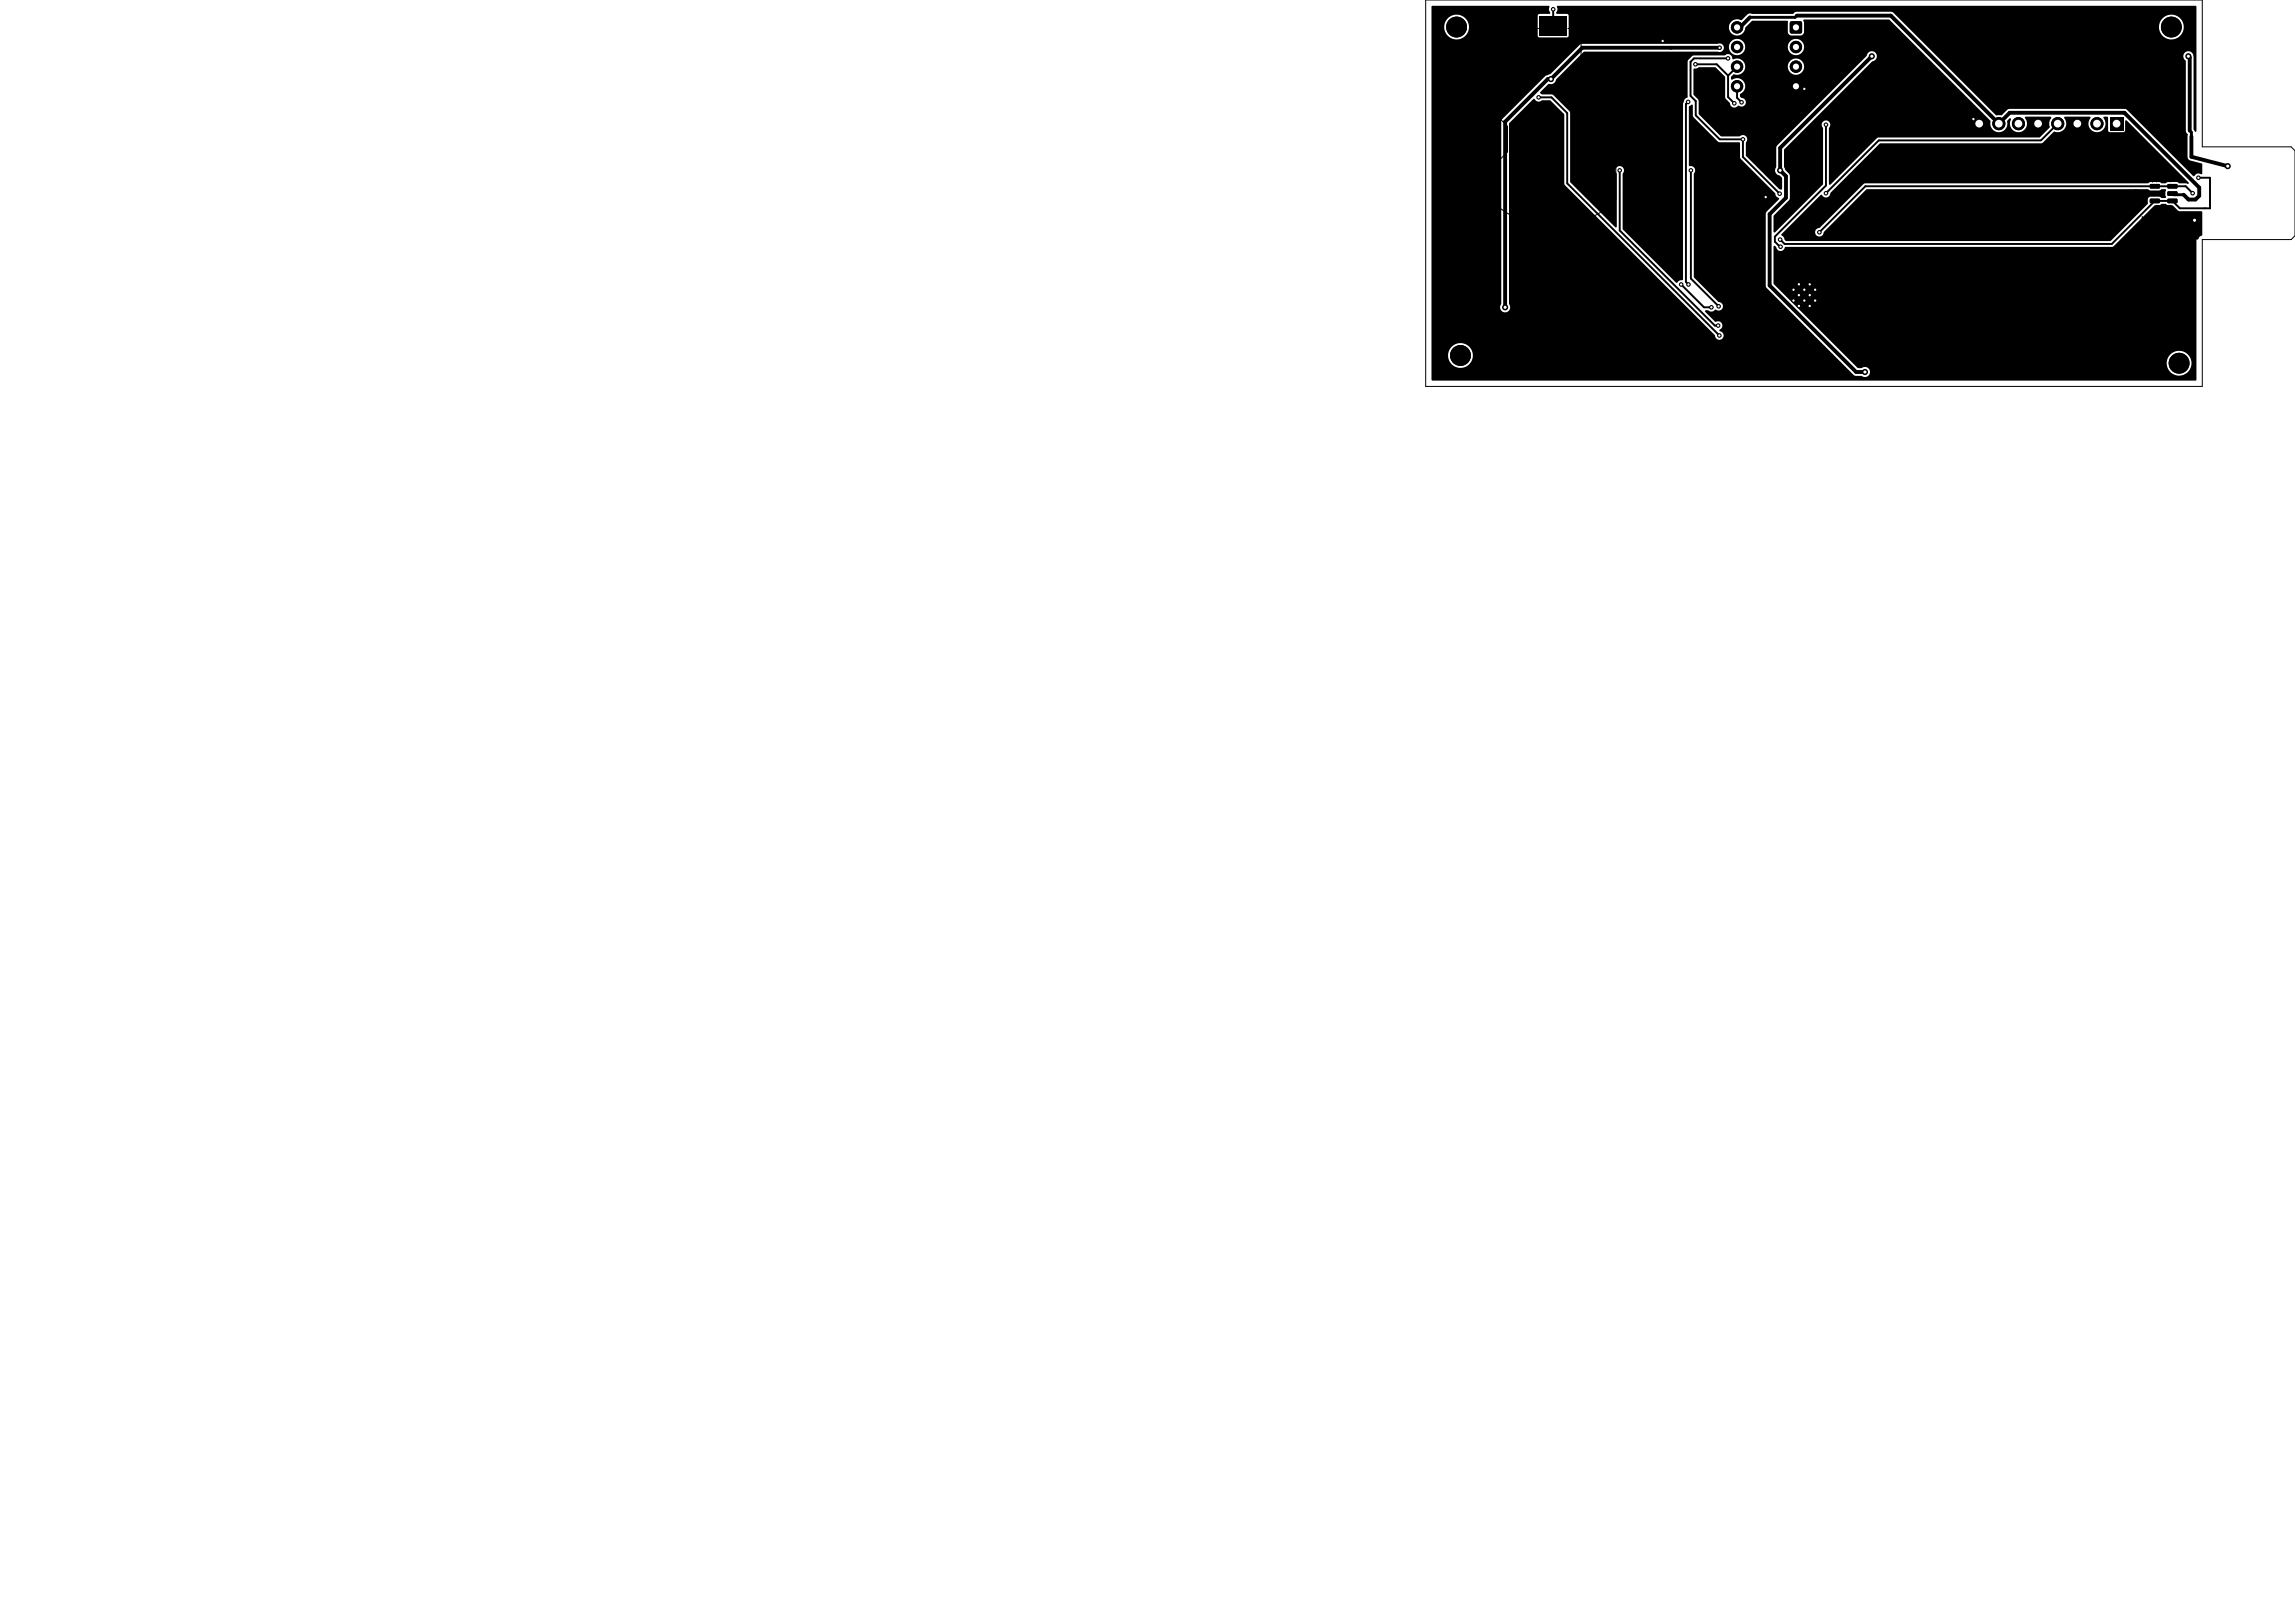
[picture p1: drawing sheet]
<svg xmlns="http://www.w3.org/2000/svg" width="297mm" height="210mm" viewBox="0 0 297 210" stroke-linecap="round" stroke-linejoin="round" font-family="sans-serif">
<defs><g id="words">
<text font-size=".9" x="276.9" y="29.2">USB ESD</text>
<text font-size=".8" x="275.1" y="25.6">U5</text>
</g></defs>
<g fill="#000">
<path d="M185.3 .8h15.1l.1 .1a.66 .66 0 0 0 .1 .8l-.1 .1-1.4 .1-.1 1.5h-8.9a1.61 1.61 0 0 0-2.4-1.3 1.61 1.61 0 0 0 0 2.8 1.61 1.61 0 0 0 2.4-1.3v-.2h8.9v1.2l.1 .2h3.8l.1-.2v-2.6l-.2-.2h-1.3l-.1-.1a.75 .75 0 0 0 .1-.9h.1h82.6l.1 .1v2.5h-1.7a1.61 1.61 0 0 0-2.4-1.3 1.61 1.61 0 0 0 0 2.8 1.61 1.61 0 0 0 2.4-1.3v-.2h1.7v13.5l-.2 .2-.2-.4v-9.4a.67 .67 0 0 0-1.1-.6 .67 .67 0 0 0 .1 1.2v9.1l.2 .4v3l.1 .2 .2 .2 1.6 .4v1.2l-.2 .1a.6 .6 0 0 0-.9 .3h-.1l-8.7-8.7h-15.1l-.2 .1-.8 .7h-.7l-13.4-13.3-12.4-.1-.5 .3-5.6-.1-.2 .1-.8 .8a1.07 1.07 0 0 0-1.6 .6 1.07 1.07 0 0 0 .8 1.4 1.07 1.07 0 0 0 1.3-1.1l.9-.8h4.5l.1 .1v1.4l.1 .3 .3 .1h1.2l.3-.1 .2-.3v-1.3l-.1-.2 .1-.2h11l3.4 3.5h-14.4a1.06 1.06 0 0 0-1.1-1 1.06 1.06 0 0 0-1 1h-5.6v-.2a1.06 1.06 0 0 0-1.7-.5 1.06 1.06 0 0 0 .3 1.8 1.06 1.06 0 0 0 1.4-1.1h5.6v.2a1.06 1.06 0 0 0 1.1 .9 1.06 1.06 0 0 0 1-1.1h14.4l9.7 9.6a1.15 1.15 0 0 0 1.1 1.5 1.15 1.15 0 0 0 1.1-1.5l.3-.3h.1v.2a1.11 1.11 0 0 0 1.2 1.6 1.11 1.11 0 0 0 .6-1.9l.2-.1h3.1l.2 .1v.1a1.41 1.41 0 0 0-.3 1.2l-1.3 1.3h-20.8l-.2 .1-6.1 6-.1-.1v-7.2a.57 .57 0 0 0 0-.8 .57 .57 0 0 0-.8 0 .57 .57 0 0 0 0 .8v7.2l-6.2 6.3h-.1l-.1-.1v-2.1l2-2 .1-.2v-3l-.1-.2-.5-.5-.1-.4v-2.3l11.4-11.3a.67 .67 0 0 0 .6-.7 .67 .67 0 0 0-.7-.7 .67 .67 0 0 0-.6 .7l-1.3 1.2h-6.8a1.06 1.06 0 0 0-1.6-.8 1.06 1.06 0 0 0 0 1.8 1.06 1.06 0 0 0 1.6-.8v-.2h6.8l-10.3 10.3-.1 .3v2.5a.7 .7 0 0 0 .4 1.1l.3 .4v1.3l-.1 .1h-.2l-4.3-4.3-.1-1.7a.58 .58 0 0 0 0-.9 .58 .58 0 0 0-.8 .1h-2.4l-2.9-2.9v-1.8l-.6-.8v-3.3l.7-.2h2.1l1.2 1.2 .1 2.7 .6 .7a.6 .6 0 0 0 .4 .6 .6 .6 0 0 0 .7-.2 .58 .58 0 0 0 .9-.3 .58 .58 0 0 0-.6-.8l-.1-.2v-.2a1.09 1.09 0 0 0 .5-1.6 1.09 1.09 0 0 0-1.6-.3l-.1-.3 .4-.4a1.08 1.08 0 0 0 1.5-1.1 1.08 1.08 0 0 0-1.7-.8v-.1a.58 .58 0 0 0-.4-.6 .58 .58 0 0 0-.6 .2h-4l-.7 .6-.1 .1v4.7a1.06 1.06 0 0 0-.6 .8v22.7l-.1 .2a.91 .91 0 0 0-.7 .3l-7-6.9v-7.2a.57 .57 0 0 0 0-.8 .57 .57 0 0 0-.8 0 .57 .57 0 0 0 0 .8v6.8l-.1 .1-5.9-5.8v-9l-.1-.2-2.1-2.1-.2-.1h-1.3l-.2-.2v-.1l1.1-1.1a.7 .7 0 0 0 1-.5l3.6-3.6h17.3a.56 .56 0 0 0 .8-.6 .56 .56 0 0 0-.8-.4h-17.7l-3.9 3.9-.7 .2-5.6 5.6-.1 .3v23.6a.67 .67 0 0 0 0 .9 .67 .67 0 0 0 .9 0 .67 .67 0 0 0 .1-.9v-23.3l3.2-3.2a.72 .72 0 0 0 1 .2h1.2l1.7 1.8v9l.1 .2 19.4 19.4a.58 .58 0 0 0 .6 .6 .58 .58 0 0 0 .6-.6 .58 .58 0 0 0-.6-.6v-.1a.58 .58 0 0 0 .3-.8 .58 .58 0 0 0-.8-.2l-1.3-1.4v-.1l.3-.1a.61 .61 0 0 0 .9 0h.2a.57 .57 0 0 0 .9-.3 .57 .57 0 0 0-.6-.8l-3.2-3.2v-13.3a.59 .59 0 0 0 .1-.7 .59 .59 0 0 0-.7-.3v-.1v-7.6l.3-.3 .2 .2v1.3l.1 .2 3.1 3.1 .2 .1 2.7 .1v1.9l.1 .1 4.4 4.5a.75 .75 0 0 0 .5 .7v.1l-1.6 1.6-.1 .2v9.5l8.7 8.8h-46.6a1.61 1.61 0 0 0-2.4-1.3 1.61 1.61 0 0 0 0 2.8 1.61 1.61 0 0 0 2.4-1.3v-.2h46.6l2.7 2.6 .2 .1h.8a.67 .67 0 0 0 .9 0 .67 .67 0 0 0 0-.9 .67 .67 0 0 0-.9-.1h-.5l-10.9-10.9v-4.9h.2l.2 .2a.58 .58 0 0 0 .6 .5 .58 .58 0 0 0 .5-.5l42.3-.1h.2l5.3-5.3 .7-.1 .3-.1h.5l.2 .1 .6 .1 .9 .7h2.9l.1 .2v2.9l-.4 .3-.1 .3h-.2v15.9h-.7v-.3a1.61 1.61 0 0 0-2.6-.8 1.61 1.61 0 0 0 .4 2.7 1.61 1.61 0 0 0 2.2-1.6h.7v2.2l-.2 .2-98.8-.1v-.1zM199.2 2.1h3.6v2.5h-3.6zM231.7 2.8l.2-.1 1.2 .1 .1 .2-.1 1.3h-.1h-1.3l-.1-.2zM235.6 25.2h.1a.72 .72 0 0 0 .9 .2l.3-.5 6.4-6.4h20.9h.2l1.4-1.5a1.13 1.13 0 0 0 1.4-.4 1.13 1.13 0 0 0-.1-1.4l.1-.1h3.2l.2 .1a1.12 1.12 0 0 0 0 1.6 1.12 1.12 0 0 0 1.5 0 1.12 1.12 0 0 0 .1-1.6l.1-.1h.5v1.8l.2 .2 1.9-.1 .1-1.3 .1-.1h.1l8 8 .1 .1-.2 .1-.2-.1h-.9l-.3-.2h-1.1l-.4 .2h-.5l-.3-.2h-1.1l-.3 .2h-36.6l-.2 .1-5.7 5.7a.57 .57 0 0 0-.6 .5 .57 .57 0 0 0 .6 .6 .57 .57 0 0 0 .5-.6l5.6-5.5h36.4l.3 .2h1.1l.4-.2h.4l.1 .1-.1 .3 .1 .7h-.6l-.3-.2-1.3 .1-.1 .2-.1 .7-4.8 4.8h-42l-.3-.5-.3-.3 .1-.1zM273.1 15.2h1.7v1.7h-1.7zM199.2 31.4h3.6v2.6h-3.6zM278.2 23.8h1.2l.1 .2v.3l-.1 .1h-1.1l-.1-.1zM278.2 24.8h1.2l.1 .1v.4l-.1 .1-1.1-.1-.1-.1zM278.2 25.7h1.2l.1 .2v.3l-.1 .1h-1.1l-.1-.1zM278.3 23.2h.5l-.2 .3zM280.5 25.7h1.2l.1 .2v.3l-.1 .1h-1.1l-.1-.1zM280.5 24.8h1.2l.1 .1v.4l-.1 .1-1.1-.1-.1-.1z"/>
<path d="M280.5 23.8h1.2l.1 .2v.3l-.1 .1h-1.1l-.1-.1z"/>
<circle cx="188.5" cy="3.5" r="1.35"/>
<circle cx="199.1" cy="12.6" r=".3"/>
<circle cx="200.7" cy="10.2" r=".4"/>
<circle cx="201" cy="1.2" r=".3"/>
<circle cx="215.2" cy="5.3" r=".3"/>
<circle cx="218.5" cy="13.2" r=".3"/>
<circle cx="219.4" cy="8.3" r=".3"/>
<circle cx="222.5" cy="6.2" r=".3"/>
<circle cx="223.6" cy="7.6" r=".3"/>
<circle cx="224.4" cy="13.4" r=".3"/>
<circle cx="224.8" cy="11.2" r=".8"/>
<circle cx="224.8" cy="6.1" r=".8"/>
<circle cx="224.8" cy="8.6" r=".8"/>
<circle cx="224.8" cy="3.5" r=".8"/>
<circle cx="225.4" cy="13.2" r=".3"/>
<circle cx="225.6" cy="18" r=".3"/>
<circle cx="232.4" cy="11.2" r=".8"/>
<circle cx="232.4" cy="8.6" r=".8"/>
<circle cx="232.4" cy="6.1" r=".8"/>
<circle cx="233.5" cy="11.5" r=".3"/>
<circle cx="236.3" cy="16.1" r=".3"/>
<circle cx="242.2" cy="7.3" r=".4"/>
<circle cx="255.4" cy="15.4" r=".3"/>
<circle cx="256.1" cy="16" r=".85"/>
<circle cx="258.7" cy="16" r=".85"/>
<circle cx="261.2" cy="16" r=".85"/>
<circle cx="263.8" cy="16" r=".85"/>
<circle cx="266.3" cy="16" r=".85"/>
<circle cx="268.8" cy="16" r=".85"/>
<circle cx="271.4" cy="16" r=".85"/>
<circle cx="281" cy="3.5" r="1.35"/>
<circle cx="283.2" cy="7.3" r=".4"/>
<circle cx="194.8" cy="39.8" r=".4"/>
<circle cx="209.6" cy="22" r=".3"/>
<circle cx="217.6" cy="36.8" r=".3"/>
<circle cx="218.5" cy="36.8" r=".3"/>
<circle cx="218.8" cy="22" r=".3"/>
<circle cx="221.5" cy="39.8" r=".3"/>
<circle cx="222.4" cy="39.6" r=".3"/>
<circle cx="228.5" cy="25.5" r=".3"/>
<circle cx="230.3" cy="25.1" r=".3"/>
<circle cx="230.4" cy="22" r=".4"/>
<circle cx="230.4" cy="31" r=".3"/>
<circle cx="230.4" cy="31.9" r=".3"/>
<circle cx="232.1" cy="38.9" r=".3"/>
<circle cx="232.1" cy="37.5" r=".3"/>
<circle cx="232.8" cy="38.2" r=".3"/>
<circle cx="232.8" cy="39.6" r=".3"/>
<circle cx="232.8" cy="36.8" r=".3"/>
<circle cx="233.5" cy="38.9" r=".3"/>
<circle cx="233.5" cy="37.5" r=".3"/>
<circle cx="234.2" cy="38.2" r=".3"/>
<circle cx="234.2" cy="39.6" r=".3"/>
<circle cx="234.2" cy="36.8" r=".3"/>
<circle cx="234.9" cy="38.9" r=".3"/>
<circle cx="234.9" cy="37.5" r=".3"/>
<circle cx="235.4" cy="30.1" r=".3"/>
<circle cx="236.3" cy="25" r=".3"/>
<circle cx="283.8" cy="25" r=".3"/>
<circle cx="284" cy="28.5" r=".4"/>
<circle cx="284.5" cy="23" r=".3"/>
<circle cx="288.3" cy="21.5" r=".4"/>
<circle cx="189" cy="46" r="1.35"/>
<circle cx="222.3" cy="42.1" r=".3"/>
<circle cx="222.5" cy="43.4" r=".3"/>
<circle cx="241.3" cy="48.1" r=".4"/>
<circle cx="282" cy="47" r="1.35"/>
</g>
<path d="M222.5 6.2h-17.7l-4.1 4h-.4l-5.5 5.6v24M226.5 2.2l-1.3 1.3h-.4M232.5 2h12.2l14 14 1.4-1.4h14.8l9.7 9.7v1l-.5 .5h-.9l-.6-.6M242.2 7.3l-11.8 11.8v2.9l.7 .8v2.8l-2.1 2.1v9.2l11.2 11.2h1.1M283.2 7.3l.2 .2v9.4M283.6 17.7v2.6l4.7 1.2" fill="none" stroke="#000" stroke-width=".5"/>
<g fill="none" stroke="#000" stroke-width=".25">
<path d="M199.1 12.6h1.7l2 2v9.1l19.7 19.7M201 1.2v2.1M218.5 13.2l-.3 .3v23l.3 .3M219.4 8.3h2.8l1.4 1.5M223.6 7.6h-4.4l-.4 .4v4.4l.7 .7v1.8l3.1 3.1h3v2.3l4.7 4.8M223.6 9.8v2.8l.8 .8M224.8 11.2v1.5l.6 .5M224.8 8.6l-1.2 1.2M236.3 16.1v7.9l-6.6 6.6v.7l.7 .6M266.3 16l-2.2 2.2h-21l-6.8 6.8M209.6 22v7.8l12.3 12.3h.4M217.6 36.8l2.9 3h1"/>
<path d="M218.8 22v14l3.6 3.6M230.4 31h.1M283.8 25l-.9-.9h-41.5l-6 6M284.5 23h1.5v4h-3.9l-1-1h-2.2l-5.6 5.6h-42.3l-.6-.6"/>
</g>
<path d="M232.5 2l-.2 .2h-5.8M283.4 16.9l.2 .2v.6M281.1 25.1l.2 .1h1.3" fill="none" stroke="#000" stroke-width=".38"/>
<path d="M184.5 0h100.5v19h11.5l.5 .5v11l-.5 .5h-11.5v19h-100.5zM199.1 3.7h-1.7v3.6a11.3 11.3 0 0 0-4.5 2.9v3.9l2.2 2.2v3.4l-2.2 2.2v3.9a11.3 11.3 0 0 0 4.5 2.9v3.6h1.7M202.9 3.7h1.7v3.6a11.3 11.3 0 0 1 4.5 2.9v15.6a11.3 11.3 0 0 1-4.5 2.9v3.6h-1.7M278.3 23.2h.5l-.2 .3zM279.1 23.5h1.8M279.1 26.6h1.8" fill="none" stroke="#000" stroke-width=".13"/>
<g fill="#fff">
<circle cx="200.7" cy="10.2" r=".2"/>
<circle cx="230.4" cy="22" r=".2"/>
<circle cx="194.8" cy="39.8" r=".2"/>
<circle cx="242.2" cy="7.3" r=".2"/>
<circle cx="222.5" cy="6.2" r=".15"/>
<circle cx="241.3" cy="48.1" r=".2"/>
<circle cx="223.6" cy="7.6" r=".15"/>
<circle cx="225.6" cy="18" r=".15"/>
<circle cx="230.3" cy="25.1" r=".15"/>
<circle cx="233.5" cy="11.5" r=".15"/>
<circle cx="228.5" cy="25.5" r=".15"/>
<circle cx="255.4" cy="15.4" r=".15"/>
<circle cx="215.2" cy="5.3" r=".15"/>
<circle cx="284" cy="28.5" r=".2"/>
<circle cx="201" cy="1.2" r=".15"/>
<circle cx="225.4" cy="13.2" r=".15"/>
<circle cx="219.4" cy="8.3" r=".15"/>
<circle cx="224.4" cy="13.4" r=".15"/>
<circle cx="283.2" cy="7.3" r=".2"/>
<circle cx="288.3" cy="21.5" r=".2"/>
<circle cx="236.3" cy="16.1" r=".15"/>
<circle cx="230.4" cy="31.9" r=".15"/>
<circle cx="218.8" cy="22" r=".15"/>
<circle cx="222.4" cy="39.6" r=".15"/>
<circle cx="236.3" cy="25" r=".15"/>
<circle cx="222.5" cy="43.4" r=".15"/>
<circle cx="199.1" cy="12.6" r=".15"/>
<circle cx="217.6" cy="36.8" r=".15"/>
<circle cx="221.5" cy="39.8" r=".15"/>
<circle cx="222.3" cy="42.1" r=".15"/>
<circle cx="209.6" cy="22" r=".15"/>
<circle cx="230.4" cy="31" r=".15"/>
<circle cx="284.5" cy="23" r=".15"/>
<circle cx="283.8" cy="25" r=".15"/>
<circle cx="235.4" cy="30.1" r=".15"/>
<circle cx="218.5" cy="13.2" r=".15"/>
<circle cx="218.5" cy="36.8" r=".15"/>
</g>
<circle cx="281" cy="3.5" r="1.35" fill="#000"/>
<g fill="#fff">
<circle cx="232.4" cy="3.5" r=".4"/>
<circle cx="232.4" cy="6.1" r=".4"/>
<circle cx="232.4" cy="8.6" r=".4"/>
<circle cx="232.4" cy="11.2" r=".4"/>
<circle cx="224.8" cy="11.2" r=".4"/>
<circle cx="224.8" cy="8.6" r=".4"/>
<circle cx="224.8" cy="6.1" r=".4"/>
<circle cx="224.8" cy="3.5" r=".4"/>
<circle cx="273.9" cy="16" r=".5"/>
<circle cx="271.4" cy="16" r=".5"/>
<circle cx="268.8" cy="16" r=".5"/>
<circle cx="266.3" cy="16" r=".5"/>
<circle cx="263.8" cy="16" r=".5"/>
<circle cx="261.2" cy="16" r=".5"/>
<circle cx="258.7" cy="16" r=".5"/>
<circle cx="256.1" cy="16" r=".5"/>
</g>
<g fill="#000">
<circle cx="188.5" cy="3.5" r="1.35"/>
<circle cx="282" cy="47" r="1.35"/>
</g>
<g fill="#fff">
<circle cx="232.1" cy="38.9" r=".15"/>
<circle cx="232.1" cy="37.5" r=".15"/>
<circle cx="232.8" cy="39.6" r=".15"/>
<circle cx="232.8" cy="38.2" r=".15"/>
<circle cx="232.8" cy="36.8" r=".15"/>
<circle cx="233.5" cy="38.9" r=".15"/>
<circle cx="233.5" cy="37.5" r=".15"/>
<circle cx="234.2" cy="39.6" r=".15"/>
<circle cx="234.2" cy="38.2" r=".15"/>
<circle cx="234.2" cy="36.8" r=".15"/>
<circle cx="234.9" cy="38.9" r=".15"/>
<circle cx="234.9" cy="37.5" r=".15"/>
</g>
<circle cx="189" cy="46" r="1.35" fill="#000"/>
<use href="#words"/>
</svg>
